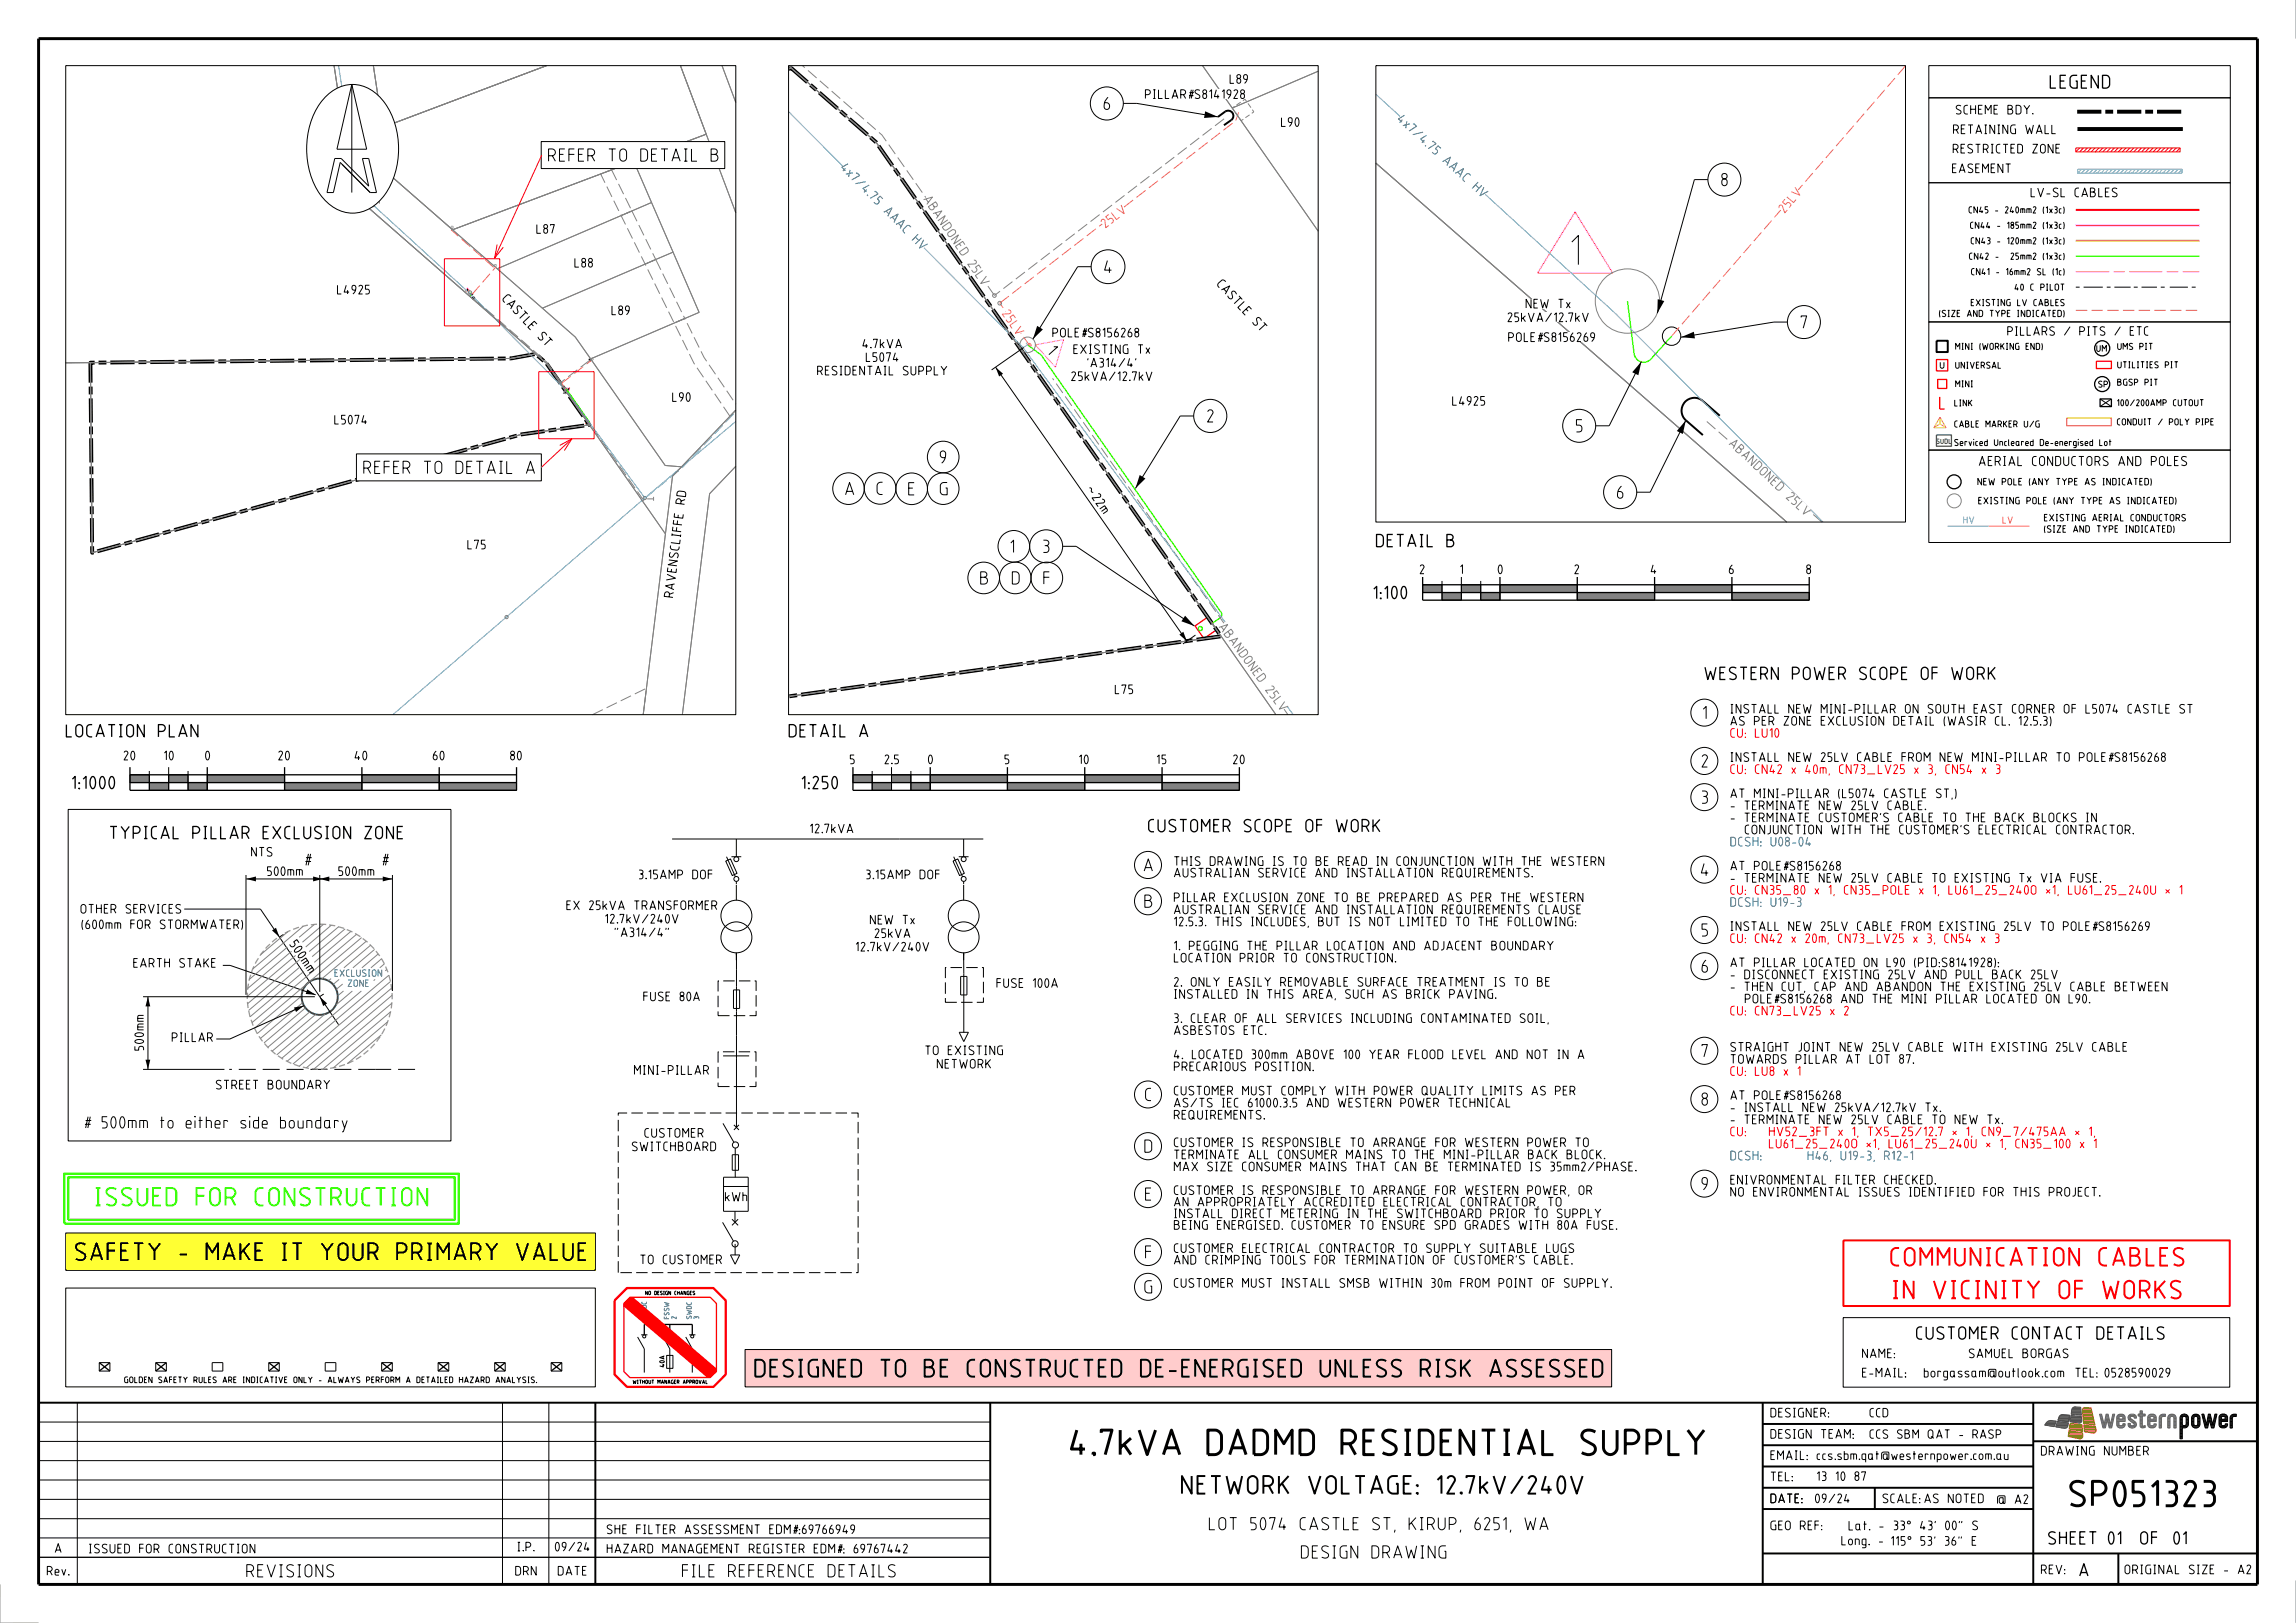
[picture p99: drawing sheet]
<svg xmlns="http://www.w3.org/2000/svg" width="594mm" height="420mm" viewBox="0 0 594 420" stroke-linecap="round" stroke-linejoin="round" font-family="sans-serif">
<defs><g id="words">
<text font-size="8.3" x="406.3" y="68.9">1</text>
<g font-size="7">
<text x="274" y="376.7">4.7kVA DADMD RESIDENTIAL SUPPLY</text>
<text x="532.9" y="390">SP051323</text>
</g>
<text font-size="5" fill="#3f0" x="24.5" y="312.2">ISSUED FOR CONSTRUCTION</text>
<g font-size="5" fill="#f00">
<text x="489.1" y="327.7">COMMUNICATION CABLES</text>
<text x="489.6" y="336.2">IN VICINITY OF WORKS</text>
</g>
<text font-size="5" x="290.8" y="386.7">NETWORK VOLTAGE: 12.7kV/240V</text>
<g font-size="4.8">
<text x="19.4" y="326.3">SAFETY - MAKE IT YOUR PRIMARY VALUE</text>
<text x="195.2" y="356.5">DESIGNED TO BE CONSTRUCTED DE-ENERGISED UNLESS RISK ASSESSED</text>
</g>
<text font-size="3.6" x="530.3" y="23">LEGEND</text>
<g font-size="3.5">
<text x="285.5" y="28.5">6</text>
<text x="141.8" y="41.9">REFER TO DETAIL B</text>
<text x="445.3" y="48.2">8</text>
<text x="285.6" y="70.8">4</text>
<text x="465.8" y="85.1">7</text>
<text x="312.2" y="109.4">2</text>
<text x="407.7" y="111.9">5</text>
<text x="94" y="122.7">REFER TO DETAIL A</text>
<text x="243.1" y="120">9</text>
<text x="218.6" y="128.2">A</text>
<text x="226.8" y="128.1">C</text>
<text x="234.9" y="128.2">E</text>
<text x="243.1" y="128.2">G</text>
<text x="418.3" y="129.1">6</text>
<text x="261.3" y="143.1">1</text>
<text x="269.8" y="143.1">3</text>
<text x="356" y="141.7">DETAIL B</text>
<text x="253.6" y="151.3">B</text>
<text x="261.7" y="151.3">D</text>
<text x="269.9" y="151.3">F</text>
<text x="355.3" y="155.1">1:100</text>
<text x="440.9" y="176">WESTERN POWER SCOPE OF WORK</text>
<text x="17" y="190.8">LOCATION PLAN</text>
<text x="204" y="190.8">DETAIL A</text>
<text x="440.5" y="186.2">1</text>
<text x="440.2" y="198.7">2</text>
<text x="18.6" y="204.3">1:1000</text>
<text x="207.3" y="204.3">1:250</text>
<text x="440.2" y="208">3</text>
<text x="297" y="215.4">CUSTOMER SCOPE OF WORK</text>
<text x="28.4" y="217.2">TYPICAL PILLAR EXCLUSION ZONE</text>
<text x="295.9" y="225.6">A</text>
<text x="440" y="226.8">4</text>
<text x="296" y="235">B</text>
<text x="440.2" y="242.4">5</text>
<text x="440.2" y="251.8">6</text>
<text x="440.2" y="273.7">7</text>
<text x="296.2" y="285">C</text>
<text x="440.2" y="286.2">8</text>
<text x="296" y="298.4">D</text>
<text x="296.2" y="310.7">E</text>
<text x="440.2" y="308">9</text>
<text x="296.2" y="325.8">F</text>
<text x="296" y="334.8">G</text>
<text x="495.7" y="346.7">CUSTOMER CONTACT DETAILS</text>
<text x="298.2" y="396.1">LOT 5074 CASTLE ST, KIRUP, 6251, WA</text>
<text x="529.9" y="399.7">SHEET</text>
<text x="545.3" y="399.7">01</text>
<text x="555.2" y="399.7">OF01</text>
<text x="321.1" y="403.4">DESIGN DRAWING</text>
<text x="537.9" y="408">A</text>
<text x="63.7" y="408.2">REVISIONS</text>
<text x="176.4" y="408.2">FILE REFERENCE DETAILS</text>
</g>
<g font-size="3.3">
<text x="270.7" y="91.3" transform="rotate(48 270.7 91.3)">1</text>
<text x="78.7" y="224.1">#</text>
<text x="98.7" y="224.1">#</text>
<text x="21.7" y="292.1"># 500mm to either side boundary</text>
</g>
<text font-size="2.6" x="511.9" y="120.6">AERIAL CONDUCTORS AND POLES</text>
<g font-size="2.5">
<text x="318.1" y="21.7">L89</text>
<text x="296.2" y="25.6">PILLAR#S8141928</text>
<text x="506" y="29.6">SCHEME BDY.</text>
<text x="331.4" y="32.8">L90</text>
<text x="505.3" y="34.7">RETAINING WALL</text>
<text x="505.2" y="39.7">RESTRICTED ZONE</text>
<text x="505" y="44.8">EASEMENT</text>
<text x="525.3" y="51.1">LV-SL CABLES</text>
<text x="138.8" y="60.5">L87</text>
<text x="148.6" y="69.2">L88</text>
<text x="87.2" y="76.2">L4925</text>
<text x="129.7" y="77.6" transform="rotate(47 129.7 77.6)">CA S T LE</text>
<text x="314.6" y="73.7" transform="rotate(47 314.6 73.7)">CA S T LE</text>
<text x="158.2" y="81.6">L89</text>
<text x="323.8" y="83.5" transform="rotate(47 323.8 83.5)">S T</text>
<text x="390" y="83.3">25kVA/12.7kV</text>
<text x="394.7" y="79.8">NEW Tx</text>
<text x="138.9" y="87.3" transform="rotate(47 138.9 87.3)">S T</text>
<text x="272.2" y="87.3">POLE#S8156268</text>
<text x="390.2" y="88.5">POLE#S8156269</text>
<text x="223.1" y="90.2">4.7kVA</text>
<text x="224" y="93.7">L5074</text>
<text x="277.7" y="91.6">EXISTING Tx</text>
<text x="281.3" y="95.1">'A314/4'</text>
<text x="211.4" y="97.2">RESIDENTAIL SUPPLY</text>
<text x="277.1" y="98.6">25kVA/12.7kV</text>
<text x="173.9" y="104">L90</text>
<text x="375.7" y="105">L4925</text>
<text x="86.5" y="109.8">L5074</text>
<text x="177.2" y="130.7" transform="rotate(-83 177.2 130.7)">RD</text>
<text x="280.9" y="126.8" transform="rotate(55 280.9 126.8)">~ 2</text>
<text x="283.4" y="130.3" transform="rotate(55 283.4 130.3)">2 m</text>
<text x="120.9" y="142.2">L75</text>
<text x="367.3" y="148.6">2</text>
<text x="377.7" y="148.6">1</text>
<text x="387.5" y="148.6">0</text>
<text x="407.3" y="148.6">2</text>
<text x="427.1" y="148.6">4</text>
<text x="447.3" y="148.6">6</text>
<text x="467.3" y="148.6">8</text>
<text x="174.2" y="154.7" transform="rotate(-83 174.2 154.7)">RA V ENS CLI FFE</text>
<text x="288.4" y="179.6">L75</text>
<text x="447.7" y="184.7">INSTALL NEW MINI-PILLAR ON SOUTH EAST CORNER OF L5074 CASTLE ST</text>
<text x="447.7" y="187.8">AS PER ZONE EXCLUSION DETAIL (WASIR CL. 12.5.3)</text>
<text x="32" y="196.8">20</text>
<text x="42.4" y="196.8">10</text>
<text x="53.1" y="196.8">0</text>
<text x="72" y="196.8">20</text>
<text x="91.7" y="196.8">40</text>
<text x="112" y="196.8">60</text>
<text x="132" y="196.8">80</text>
<text x="219.9" y="197.8">5</text>
<text x="228.8" y="197.8">2.5</text>
<text x="240.1" y="197.8">0</text>
<text x="259.9" y="197.8">5</text>
<text x="279.1" y="197.8">10</text>
<text x="299.2" y="197.8">15</text>
<text x="319" y="197.8">20</text>
<text x="447.7" y="197.2">INSTALL NEW 25LV CABLE FROM NEW MINI-PILLAR TO POLE#S8156268</text>
<text x="447.7" y="209.7">- TERMINATE NEW 25LV CABLE.</text>
<text x="447.7" y="206.5">AT MINI-PILLAR (L5074 CASTLE ST,)</text>
<text x="209.5" y="215.7">12.7kVA</text>
<text x="447.7" y="212.8">- TERMINATE CUSTOMER'S CABLE TO THE BACK BLOCKS IN</text>
<text x="449.3" y="215.9">CONJUNCTION WITH THE CUSTOMER'S ELECTRICAL CONTRACTOR.</text>
<text x="65" y="221.7">NTS</text>
<text x="69.1" y="226.7">500mm</text>
<text x="87.5" y="226.7">500mm</text>
<text x="165.2" y="227.5">3.15AMP DOF</text>
<text x="224" y="227.5">3.15AMP DOF</text>
<text x="303.7" y="227.1">AUSTRALIAN SERVICE AND INSTALLATION REQUIREMENTS.</text>
<text x="303.7" y="224.1">THIS DRAWING IS TO BE READ IN CONJUNCTION WITH THE WESTERN</text>
<text x="447.7" y="225.3">AT POLE#S8156268</text>
<text x="303.7" y="233.5">PILLAR EXCLUSION ZONE TO BE PREPARED AS PER THE WESTERN</text>
<text x="447.7" y="228.4">- TERMINATE NEW 25LV CABLE TO EXISTING Tx VIA FUSE.</text>
<text x="20.8" y="236.4">OTHER SERVICES</text>
<text x="146.5" y="235.5">EX 25kVA TRANSFORMER</text>
<text x="156.5" y="239">12.7kV/240V</text>
<text x="225.1" y="239.2">NEW Tx</text>
<text x="303.7" y="239.7">12.5.3. THIS INCLUDES, BUT IS NOT LIMITED TO THE FOLLOWING:</text>
<text x="303.7" y="236.6">AUSTRALIAN SERVICE AND INSTALLATION REQUIREMENTS CLAUSE</text>
<text x="21.1" y="240.4">(600mm FOR STORMWATER)</text>
<text x="74.8" y="244.4" transform="rotate(56 74.8 244.4)">5</text>
<text x="75.7" y="245.8" transform="rotate(56 75.7 245.8)">0</text>
<text x="159" y="242.5">&quot;A314/4&quot;</text>
<text x="226.3" y="242.7">25kVA</text>
<text x="303.7" y="246">1. PEGGING THE PILLAR LOCATION AND ADJACENT BOUNDARY</text>
<text x="447.7" y="240.9">INSTALL NEW 25LV CABLE FROM EXISTING 25LV TO POLE#S8156269</text>
<text x="34.5" y="250.4">EARTH STAKE</text>
<text x="76.7" y="247.3" transform="rotate(56 76.7 247.3)">0 mm</text>
<text x="221.4" y="246.2">12.7kV/240V</text>
<text x="303.7" y="249.1">LOCATION PRIOR TO CONSTRUCTION.</text>
<text x="447.7" y="250.3">AT PILLAR LOCATED ON L90 (PID:S8141928):</text>
<text x="257.8" y="255.6">FUSE 100A</text>
<text x="303.7" y="255.3">2. ONLY EASILY REMOVABLE SURFACE TREATMENT IS TO BE</text>
<text x="447.7" y="256.5">- THEN CUT, CAP AND ABANDON THE EXISTING 25LV CABLE BETWEEN</text>
<text x="447.7" y="253.4">- DISCONNECT EXISTING 25LV AND PULL BACK 25LV</text>
<text x="166.4" y="259.1">FUSE 80A</text>
<text x="303.7" y="258.5">INSTALLED IN THIS AREA, SUCH AS BRICK PAVING.</text>
<text x="449.4" y="259.7">POLE#S8156268 AND THE MINI PILLAR LOCATED ON L90.</text>
<text x="44.4" y="269.7">PILLAR</text>
<text x="303.7" y="267.8">ASBESTOS ETC.</text>
<text x="303.7" y="264.7">3. CLEAR OF ALL SERVICES INCLUDING CONTAMINATED SOIL,</text>
<text x="37.3" y="271.9" transform="rotate(-90 37.3 271.9)">500mm</text>
<text x="239.3" y="273">TO EXISTING</text>
<text x="303.7" y="274.1">4. LOCATED 300mm ABOVE 100 YEAR FLOOD LEVEL AND NOT IN A</text>
<text x="447.7" y="275.3">TOWARDS PILLAR AT LOT 87.</text>
<text x="447.7" y="272.2">STRAIGHT JOINT NEW 25LV CABLE WITH EXISTING 25LV CABLE</text>
<text x="55.8" y="281.9">STREET BOUNDARY</text>
<text x="164" y="278.1">MINI-PILLAR</text>
<text x="242.4" y="276.5">NETWORK</text>
<text x="303.7" y="277.2">PRECARIOUS POSITION.</text>
<text x="303.7" y="286.6">AS/TS IEC 61000.3.5 AND WESTERN POWER TECHNICAL</text>
<text x="303.7" y="283.5">CUSTOMER MUST COMPLY WITH POWER QUALITY LIMITS AS PER</text>
<text x="447.7" y="284.7">AT POLE#S8156268</text>
<text x="447.7" y="287.8">- INSTALL NEW 25kVA/12.7kV Tx.</text>
<text x="303.7" y="289.7">REQUIREMENTS.</text>
<text x="447.7" y="290.9">- TERMINATE NEW 25LV CABLE TO NEW Tx.</text>
<text x="163.5" y="297.9">SWITCHBOARD</text>
<text x="166.7" y="294.4">CUSTOMER</text>
<text x="303.7" y="300">TERMINATE ALL CONSUMER MAINS TO THE MINI-PILLAR BACK BLOCK.</text>
<text x="303.7" y="296.9">CUSTOMER IS RESPONSIBLE TO ARRANGE FOR WESTERN POWER TO</text>
<text x="303.7" y="303.1">MAX SIZE CONSUMER MAINS THAT CAN BE TERMINATED IS 35mm2/PHASE.</text>
<text x="187.6" y="310.9">kWh</text>
<text x="303.7" y="309.2">CUSTOMER IS RESPONSIBLE TO ARRANGE FOR WESTERN POWER, OR</text>
<text x="447.7" y="309.7">NO ENVIRONMENTAL ISSUES IDENTIFIED FOR THIS PROJECT.</text>
<text x="447.7" y="306.5">ENIVRONMENTAL FILTER CHECKED.</text>
<text x="303.7" y="315.2">INSTALL DIRECT METERING IN THE SWITCHBOARD PRIOR TO SUPPLY</text>
<text x="303.7" y="312.2">AN APPROPRIATELY ACCREDITED ELECTRICAL CONTRACTOR, TO</text>
<text x="303.7" y="318.2">BEING ENERGISED. CUSTOMER TO ENSURE SPD GRADES WITH 80A FUSE.</text>
<text x="165.6" y="327.2">TO CUSTOMER</text>
<text x="303.7" y="327.3">AND CRIMPING TOOLS FOR TERMINATION OF CUSTOMER'S CABLE.</text>
<text x="303.7" y="324.3">CUSTOMER ELECTRICAL CONTRACTOR TO SUPPLY SUITABLE LUGS</text>
<text x="303.7" y="333.3">CUSTOMER MUST INSTALL SMSB WITHIN 30m FROM POINT OF SUPPLY.</text>
<text x="481.7" y="351.5">NAME:</text>
<text x="509.4" y="351.5">SAMUEL BORGAS</text>
<text x="481.7" y="356.5">E-MAIL:</text>
<text x="497.7" y="356.5">borgassam@outlook.com</text>
<text x="536.9" y="356.5">TEL:0528590029</text>
<text x="458" y="366.8">DESIGNER:</text>
<text x="458" y="377.8">EMAIL:ccs.sbm.qat@westernpower.com.au</text>
<text x="458" y="372.3">DESIGN TEAM:</text>
<text x="528" y="376.7">DRAWING NUMBER</text>
<text x="458" y="383.3">TEL:</text>
<text x="470" y="383.2">13 10 87</text>
<text x="458" y="389">DATE: 09/24</text>
<text x="458" y="389">DATE:</text>
<text x="487" y="389">SCALE:</text>
<text x="497.8" y="389">AS NOTED</text>
<text x="516.6" y="389.2">@ A2</text>
<text x="458" y="396">GEO REF:</text>
<text x="14.2" y="401.9">A</text>
<text x="23" y="402">ISSUED FOR CONSTRUCTION</text>
<text x="133.8" y="401.5">I.P.</text>
<text x="143.6" y="401.5">09/24</text>
<text x="157" y="397">SHE FILTER ASSESSMENT EDM#:69766949</text>
<text x="157" y="402">HAZARD MANAGEMENT REGISTER EDM#: 69767442</text>
<text x="476.4" y="399.9">Long. -115° 53' 36&quot; E</text>
<text x="478.2" y="396">Lat. -33° 43' 00&quot; S</text>
<text x="12.1" y="407.7">Rev.</text>
<text x="133.3" y="407.7">DRN</text>
<text x="144.3" y="407.7">DATE</text>
<text x="528" y="407.4">REV:</text>
<text x="549.6" y="407.4">ORIGINAL SIZE - A2</text>
</g>
<g font-size="2.5" fill="#0028fa">
<text x="361.3" y="31.2" transform="rotate(42 361.3 31.2)">4 x 7 / 4 .7</text>
<text x="370.4" y="39.4" transform="rotate(42 370.4 39.4)">5</text>
<text x="373" y="41.8" transform="rotate(42 373 41.8)">A A A C</text>
<text x="217.3" y="43.6" transform="rotate(45 217.3 43.6)">4 x 7 / 4 .7</text>
<text x="225.9" y="52.3" transform="rotate(45 225.9 52.3)">5</text>
<text x="380.7" y="48.8" transform="rotate(42 380.7 48.8)">HV</text>
<text x="228.5" y="54.9" transform="rotate(45 228.5 54.9)">A A A C</text>
<text x="235.8" y="62.2" transform="rotate(45 235.8 62.2)">HV</text>
<text x="447.7" y="219">DCSH: U08-04</text>
<text x="447.7" y="234.7">DCSH:U19-3</text>
<text x="447.7" y="300.3">DCSH:</text>
<text x="467.7" y="300.3">H46, U19-3, R12-1</text>
</g>
<g font-size="2.5" fill="#828282">
<text x="238.8" y="51.6" transform="rotate(56 238.8 51.6)">A B A NDONED</text>
<text x="250.2" y="68.4" transform="rotate(56 250.2 68.4)">2</text>
<text x="251.2" y="69.8" transform="rotate(56 251.2 69.8)">5 LV</text>
<text x="447.1" y="115.1" transform="rotate(43 447.1 115.1)">A B A NDONED</text>
<text x="461.9" y="128.9" transform="rotate(43 461.9 128.9)">2</text>
<text x="463.2" y="130.1" transform="rotate(43 463.2 130.1)">5 LV</text>
<text x="315.2" y="162.4" transform="rotate(53 315.2 162.4)">A B A NDONED</text>
<text x="327.2" y="178.6" transform="rotate(53 327.2 178.6)">2</text>
<text x="328.3" y="180.1" transform="rotate(53 328.3 180.1)">5 LV</text>
</g>
<g font-size="2.5" fill="#f66">
<text x="462.9" y="53.9" transform="rotate(-50 462.9 53.9)">5 LV</text>
<text x="286" y="59.1" transform="rotate(-37 286 59.1)">2</text>
<text x="287.4" y="58" transform="rotate(-37 287.4 58)">5 LV</text>
<text x="461.8" y="55.3" transform="rotate(-50 461.8 55.3)">2</text>
<text x="259.1" y="81.3" transform="rotate(56 259.1 81.3)">2</text>
<text x="260.1" y="82.7" transform="rotate(56 260.1 82.7)">5 LV</text>
</g>
<g font-size="2.5" fill="#f00">
<text x="447.7" y="190.9">CU: LU10</text>
<text x="447.7" y="200.3">CU: CN42 x 40m, CN73_LV25 x 3, CN54 x 3</text>
<text x="447.7" y="231.5">CU: CN35_80 x 1, CN35_POLE x 1, LU61_25_240O *1, LU61_25_240U * 1</text>
<text x="447.7" y="244">CU: CN42 x 20m, CN73_LV25 x 3, CN54 x 3</text>
<text x="447.7" y="262.8">CU: CN73_LV25 x 2</text>
<text x="447.7" y="278.4">CU: LU8 x 1</text>
<text x="447.7" y="294">CU:</text>
<text x="457.7" y="297.2">LU61_25_240O *1, LU61_25_240U * 1, CN35_100 x 1</text>
<text x="457.7" y="294">HV52_3FT x 1, TX5_25/12.7 * 1, CN9_7/475AA * 1,</text>
</g>
<g font-size="2.4">
<text x="519.3" y="86.9">PILLARS / PITS / ETC</text>
<text x="483.7" y="366.8">CCD</text>
<text x="483.7" y="372.3">CCS SBM QAT - RASP</text>
</g>
<g font-size="1.9">
<text x="511.6" y="125.6">NEW POLE (ANY TYPE AS INDICATED)</text>
<text x="511.8" y="130.5">EXISTING POLE (ANY TYPE AS INDICATED)</text>
<text x="528.8" y="137.8">(SIZE AND TYPE INDICATED)</text>
<text x="528.8" y="134.9">EXISTING AERIAL CONDUCTORS</text>
</g>
<text font-size="1.9" fill="#39f" x="507.9" y="135.5">HV</text>
<text font-size="1.9" fill="#f66" x="518.1" y="135.5">LV</text>
<g font-size="1.9" fill="#0028fa">
<text x="86.6" y="252.7">EXCLUSION</text>
<text x="90" y="255.4">ZONE</text>
</g>
<g font-size="1.8">
<text x="509.3" y="55.2">CN45 - 240mm2 (1x3c)</text>
<text x="509.7" y="59.2">CN44 - 185mm2 (1x3c)</text>
<text x="509.9" y="63.2">CN43 - 120mm2 (1x3c)</text>
<text x="509.4" y="67.2">CN42 -</text>
<text x="510" y="71.2">CN41 - 16mm2 SL (1c)</text>
<text x="519.1" y="67.2">25mm2 (1x3c)</text>
<text x="521.2" y="75.2">40 C PILOT</text>
<text x="501.7" y="82">(SIZE AND TYPE INDICATED)</text>
<text x="509.9" y="79.2">EXISTING LV CABLES</text>
<text x="505.9" y="95.4">UNIVERSAL</text>
<text x="505.9" y="90.5">MINI (WORKING END)</text>
<text x="542.4" y="91">UM</text>
<text x="547.8" y="90.5">UMS PIT</text>
<text x="547.8" y="95.3">UTILITIES PIT</text>
<text x="505.9" y="100.2">MINI</text>
<text x="542.9" y="100.3">SP</text>
<text x="547.8" y="99.8">BGSP PIT</text>
<text x="505.6" y="105.2">LINK</text>
<text x="547.7" y="105.1">100/200AMP CUTOUT</text>
<text x="505.6" y="110.6">CABLE MARKER U/G</text>
<text x="547.7" y="110">CONDUIT / POLY PIPE</text>
<text x="505.6" y="115.4">Serviced Uncleared De-energised Lot</text>
</g>
<text font-size="1.6" x="32.2" y="357.9">GOLDEN SAFETY RULES ARE INDICATIVE ONLY - ALWAYS PERFORM A DETAILED HAZARD ANALYSIS.</text>
<text font-size="1.3" fill="#329932" x="501" y="114.8">SUDL</text>
<g font-size="1.3" fill="#0028fa">
<text x="167.3" y="341.1" transform="rotate(-90 167.3 341.1)">SWDC</text>
<text x="169.2" y="341.1" transform="rotate(-90 169.2 341.1)">1</text>
<text x="173.1" y="341.3" transform="rotate(-90 173.1 341.3)">FSSW</text>
<text x="175" y="341.3" transform="rotate(-90 175 341.3)">2</text>
<text x="178.9" y="341.3" transform="rotate(-90 178.9 341.3)">SWDC</text>
<text x="180.8" y="341.3" transform="rotate(-90 180.8 341.3)">3</text>
</g>
<text font-size="1.3" x="171.9" y="353.8" transform="rotate(-90 171.9 353.8)">40A</text>
<g font-size="1">
<text x="167" y="335.1">NO DESIGN CHANGES</text>
<text x="163.7" y="358.1">WITHOUT MANAGER APPROVAL</text>
</g>
<g font-size=".4">
<text x="120.9" y="75.2">1</text>
<text x="146.8" y="100.8" transform="rotate(48 146.8 100.8)">1</text>
</g>
</g></defs>
<path d="M17 333.3h137v25.6h-137zM25.7 352.6h2.7v2.2h-2.7zM40.3 352.6h2.7v2.2h-2.7zM54.9 352.6h2.7v2.2h-2.7zM69.5 352.6h2.7v2.2h-2.7zM84.1 352.6h2.8v2.2h-2.8zM98.7 352.6h2.8v2.2h-2.8zM113.3 352.6h2.8v2.2h-2.8zM128 352.6h2.7v2.2h-2.7zM142.6 352.6h2.7v2.2h-2.7z" fill="none" stroke="#000" stroke-width=".26"/>
<path d="M53.6 200.5h20v2h-20z" fill="#828282"/>
<path d="M53.6 200.5h20v2h-20z" fill="none" stroke="#000" stroke-width=".26"/>
<path d="M73.6 202.5h20v2h-20z" fill="#828282"/>
<path d="M73.6 202.5h20v2h-20z" fill="none" stroke="#000" stroke-width=".26"/>
<path d="M93.6 200.5h20v2h-20z" fill="#828282"/>
<path d="M93.6 200.5h20v2h-20z" fill="none" stroke="#000" stroke-width=".26"/>
<path d="M113.6 202.5h20v2h-20z" fill="#828282"/>
<path d="M113.6 202.5h20v2h-20z" fill="none" stroke="#000" stroke-width=".26"/>
<path d="M48.6 202.5h5v2h-5z" fill="#828282"/>
<path d="M48.6 202.5h5v2h-5z" fill="none" stroke="#000" stroke-width=".26"/>
<path d="M43.6 200.5h5v2h-5z" fill="#828282"/>
<path d="M43.6 200.5h5v2h-5z" fill="none" stroke="#000" stroke-width=".26"/>
<path d="M38.6 202.5h5v2h-5z" fill="#828282"/>
<path d="M38.6 202.5h5v2h-5z" fill="none" stroke="#000" stroke-width=".26"/>
<path d="M33.6 200.5h5v2h-5z" fill="#828282"/>
<path d="M33.6 200.5h5v2h-5zM179.1 349.1v6.1" fill="none" stroke="#000" stroke-width=".26"/>
<path d="M166.7 342.7h12.4" fill="none" stroke="#000" stroke-width=".34"/>
<path d="M240.7 200.5h19.9v2h-19.9z" fill="#828282"/>
<path d="M240.7 200.5h19.9v2h-19.9z" fill="none" stroke="#000" stroke-width=".26"/>
<path d="M260.6 202.5h20v2h-20z" fill="#828282"/>
<path d="M260.6 202.5h20v2h-20z" fill="none" stroke="#000" stroke-width=".26"/>
<path d="M280.6 200.5h20v2h-20z" fill="#828282"/>
<path d="M280.6 200.5h20v2h-20z" fill="none" stroke="#000" stroke-width=".26"/>
<path d="M300.6 202.5h20v2h-20z" fill="#828282"/>
<path d="M300.6 202.5h20v2h-20z" fill="none" stroke="#000" stroke-width=".26"/>
<path d="M235.7 202.5h5v2h-5z" fill="#828282"/>
<path d="M235.7 202.5h5v2h-5z" fill="none" stroke="#000" stroke-width=".26"/>
<path d="M230.6 200.5h5.1v2h-5.1z" fill="#828282"/>
<path d="M230.6 200.5h5.1v2h-5.1z" fill="none" stroke="#000" stroke-width=".26"/>
<path d="M225.6 202.5h5v2h-5z" fill="#828282"/>
<path d="M225.6 202.5h5v2h-5z" fill="none" stroke="#000" stroke-width=".26"/>
<path d="M220.7 200.5h4.9v2h-4.9z" fill="#828282"/>
<path d="M220.7 200.5h4.9v2h-4.9z" fill="none" stroke="#000" stroke-width=".26"/>
<path d="M388.1 151.3h20v2h-20z" fill="#828282"/>
<path d="M388.1 151.3h20v2h-20z" fill="none" stroke="#000" stroke-width=".26"/>
<path d="M408.1 153.3h20v2h-20z" fill="#828282"/>
<path d="M408.1 153.3h20v2h-20z" fill="none" stroke="#000" stroke-width=".26"/>
<path d="M428.1 151.3h20v2h-20z" fill="#828282"/>
<path d="M428.1 151.3h20v2h-20z" fill="none" stroke="#000" stroke-width=".26"/>
<path d="M448.1 153.3h20v2h-20z" fill="#828282"/>
<path d="M448.1 153.3h20v2h-20z" fill="none" stroke="#000" stroke-width=".26"/>
<path d="M383.1 153.3h5v2h-5z" fill="#828282"/>
<path d="M383.1 153.3h5v2h-5z" fill="none" stroke="#000" stroke-width=".26"/>
<path d="M378.1 151.3h5v2h-5z" fill="#828282"/>
<path d="M378.1 151.3h5v2h-5z" fill="none" stroke="#000" stroke-width=".26"/>
<path d="M373.1 153.3h5v2h-5z" fill="#828282"/>
<path d="M373.1 153.3h5v2h-5z" fill="none" stroke="#000" stroke-width=".26"/>
<path d="M368.1 151.3h5v2h-5z" fill="#828282"/>
<g fill="none" stroke="#000" stroke-width=".26">
<path d="M122.1 76.1l.2 .1zM368.1 151.3h5v2h-5zM38.6 199.5v5M43.6 198.5v6M48.6 199.5v5M476.8 341h100.1v18h-100.1z"/>
<circle cx="432.5" cy="87" r="2.38"/>
</g>
<path d="M407.5 54.9l9.7 15.8h-19.4zM120.9 74.6l.5 .7h-1z" fill="none" stroke="#f0f" stroke-width=".34"/>
<path d="M151.6 109.6l.4-.3 .3 .4-.4 .3zM309.2 162l3.3-2.3 2.2 3.3-3.2 2.3z" fill="none" stroke="#f00" stroke-width=".34"/>
<g fill="none" stroke="#28ff00" stroke-width=".34">
<path d="M121.6 75.7l.2 .8 .4-.4M421 77.9l1.8 13.7a2.51 2.51 0 0 0 1.7 2 2.51 2.51 0 0 0 2.6-.7l5.4-5.9M265.9 89.2a12.2 12.2 0 0 1 5.2 5.3l44.8 64a1.02 1.02 0 0 1-.2 1.4l-2.1 1.4M146.2 100.5l.4 .4 5.9 8.3-.3 .4M151.8 109.8h.1"/>
<circle cx="310.5" cy="162.7" r=".53"/>
</g>
<path d="M267.9 89.2l7.3-1.3-2.2 7.1zM146.5 100.5l.9-.2-.3 1z" fill="none" stroke="#f0f" stroke-width=".26"/>
<path d="M204 17.8l.8-.1 21.8 19.1 89.3 127.9-111.9 15.5M132.2 92.8l6.4-1.2 2.7 2.4 11.2 15.9-17.6 2.5-111.1 30.6-.4-49.1 108.8-1.1" fill="none" stroke="#000" stroke-width="1" stroke-dasharray="6.3 1 2 1" stroke-linecap="butt"/>
<path d="M315.1 30.3l1.9-1.4a1.35 1.35 0 0 1 1.8 .3 1.35 1.35 0 0 1-.2 1.9l-1.9 1.3M122.8 77.2l-.5-.2 .3 .4M152.4 93.2l.4-.2-.2 .4M444.9 107.6l-4.4-3.8a3.3 3.3 0 0 0-4.6 .3 3.3 3.3 0 0 0 .3 4.7l4.3 3.8" fill="none" stroke="#000" stroke-width=".51"/>
<g fill="none" stroke="#828282" stroke-width=".26">
<path d="M186.8 17l3.6 9.5M204 17l22.6 19.8 103.5 148.1-14.2-20.2-111.9 15.5 111.9-15.5-89.3-127.9-21.8-19.1-.8 .1 .8-.1zM311.1 17l7.7 11 22.2-9.6-22.2 9.6 22.2 31.8zM182.7 34.7l-18.7 7.1 16.9 39-28.1 12.1 19.3 27.6 4.2 .3 14.1-14.7-16.4 17.1-7.6 61.7 5.8-46.7-19.7-28.3-17.6 2.5-111.1 30.6-.4-49.1h-6.4l115.2-1.1 6.4-1.2-47.1-41.2-5.1-33.4 5.1 33.4 49.8 43.6 30.9 44.2 1.8-15 2.3-2.4-4.2-.3-23.3-33.3-47.9-41.9-4.3-28.3 2.4 16 42.4-16-42.4 16 1.9 12.3 16.2 14.2 65.6-24.8-6.7-17.7 14.4 38.1M319.4 27.6l-.6 .4 .4 .5M319.6 29.1l.8 1M320.7 30.7l.4 .5 .6-.3M321 26.4l-1.1 .8M322.9 26.8l.7 1.1M323.3 29.7l-1.1 .8M324 28.4l.4 .5-.5 .4M92 44.5l.2 .3"/>
<path d="M92.7 45.1h1.7M94.4 44.6v1M96.2 52.5l.1 .3M96.5 52.2h1.6M98.1 51.7v1M116.7 58.7v.2M116.7 59l.1 .1M116.8 58.5l-.1 .1M116.9 58.5h.2M116.9 59.1h.2M117.1 59.5l46.9-17.7 4.6 10.6-39.9 17.2zM117.1 58.5l.1 .1"/>
<path d="M117.2 58.7v.2M117.2 59l-.1 .1M356 42.2l106.2 92.9M127.9 68.6v.2M127.9 68.9l.1 .1M128 68.5h-.1M128.1 68.5h.1M128.1 69h.1M128.3 68.5h.1M128.4 68.6v.2M128.4 68.9l-.1 .1M128.7 69.6l39.9-17.2 5.5 12.8-33.8 14.5z"/>
<path d="M140.3 79.7l33.8-14.5 6.8 15.6-28.1 12.1-4-5.7zM23.4 93.9l108.8-1.1 6.4-1.2 2.7 2.4 11.2 15.9-17.6 2.5-111.1 30.6zM145.1 98.9l.1 .1zM145.2 99.1l.2 .2zM152.9 92.8v.1M152.9 93l.1 .2M153.1 92.7l-.1 .1M153.2 92.6l.1 .1M153.2 93.2h-.1M153.4 92.7v.2M153.4 93.1l-.2 .1M153.5 92.9v.1"/>
<path d="M146.2 101.1l.5 .7h-1zM166.9 128.9l.1 .1M167.4 129.1h1.7M169.1 128.6v1M190.4 120.7l-6.8 7.1-7.1 57.1"/>
<circle cx="91.9" cy="44.2" r=".42"/>
<circle cx="96.5" cy="53.1" r=".41"/>
<circle cx="121.6" cy="75.7" r=".42"/>
<circle cx="257.3" cy="76.5" r=".48"/>
<circle cx="258.6" cy="78.5" r=".48"/>
<circle cx="421" cy="77.9" r="8.3"/>
<circle cx="265.8" cy="89.2" r="2.02"/>
<circle cx="146.2" cy="100.5" r=".26"/>
<circle cx="166.8" cy="128.9" r=".41"/>
<circle cx="131.1" cy="159.7" r=".42"/>
</g>
<path d="M87.6 17l4.2 27.3 4.9 8.9 24.8 22.7 24.5 24.7 20.8 28.3M204 28.9l60.7 61 69.9 95M356 24.4l62 56.8 53.6 53.9M265.5 88.7l.4 .5-1.2 .7M146.2 100.5l-.1 .1M190.4 109.1l-23.4 19.6M166.9 128.6l.1 .1M167 128.7l-65.4 56.2" fill="none" stroke="#39f" stroke-width=".26"/>
<path d="M117.1 59.2l-.4 .3 11.1 9.8 .5-.2M122.2 76.1l6.1-7M258.7 78.4l61-47.1 .8-2.2M145.3 99.2l7.6-5.9 .1-.3M266.5 89.6l-7.8-11.2M266.9 89.4l-.4 .2M432.5 87l60.5-69.9M146.3 100.6l-1-1.4" fill="none" stroke="#f66" stroke-width=".26" stroke-dasharray="3 1.1" stroke-linecap="butt"/>
<g fill="none" stroke="#828282" stroke-width=".26" stroke-dasharray="3 1.1" stroke-linecap="butt">
<path d="M316.7 30.7l-59.4 45.8M158.2 43.9l5.3 10.7-2.8 1.2-5.3-10.8 2.8-1.1M163.5 54.6l6.2 12.6-2.8 1.2-6.2-12.6 2.8-1.2M169.7 67.2l7.5 15.2-2.8 1.2-7.5-15.2 2.8-1.2M257.3 76.5l-29.1-41.6-20.6-17.9M145.1 98.9l-3.6-5.1-18.9-16.6M152.6 93.2l-7.5 5.7M188.8 107.7l-9.3-13.7-5.1-10.4 2.8-1.2 4.9 10.1 8.3 12.1M190.4 106.1l-1.6 1.6M166.6 129.6l-19.6-28M471.3 135.1l-30.4-26.6M153.3 184.9l14-6.8-.9 6.8"/>
<path d="M333.2 184.9l-60.9-87"/>
</g>
<path d="M167 128.7l9.6-7.7 13.8-14.5" fill="none" stroke="#39f" stroke-width=".26" stroke-dasharray="3 1.1" stroke-linecap="butt"/>
<path d="M265.9 89.2l.6-.4 .4 .6M146.2 100.5l.1 .1" fill="none" stroke="#f66" stroke-width=".26"/>
<path d="M33.6 198.5v6h100v-6M53.6 198.5v6M73.6 198.5v6M93.6 198.5v6M113.6 198.5v6M33.6 200.5h100M33.6 202.5h100" fill="none" stroke="#000" stroke-width=".34"/>
<path d="M17 319.1h137v9.6h-137z" fill="#ff3"/>
<path d="M17 319.1h137v9.6h-137z" fill="none" stroke="#000" stroke-width=".26"/>
<path d="M192.8 349.2h224.1v9.7h-224.1z" fill="#fcc"/>
<g fill="none" stroke="#000" stroke-width=".26">
<path d="M225.6 199.5v5M230.6 198.5v6M235.7 199.5v5M17.6 209.5h99.1v85.8h-99.1zM47.7 235.2h19.7l20.2 30M63.6 226.4v31M63.7 227.5h18.8M82.7 227.5h18.8M82.7 226.4v30.3M101.5 226.4v30.1M37 257.9h44.5M38.3 257.9v18.8"/>
<path d="M57.6 249.8h1.9l22.2 7.6M73.3 241.8l-1 .7M83.7 257.2l-1 .7M37 276.7h21.1M78.6 260.3l-19.1 8.6h-3.5M165 346l1.7 3.1v6.1M165.9 345.4h1.6M171.6 346l1.7 3.1v6.1M172.5 350.7h1.6v3.4h-1.6zM172.5 345.4h1.6M177.4 346l1.7 3.1M178.3 345.4h1.6"/>
<path d="M192.8 349.2h224.1v9.7h-224.1zM10 368h246.2M10 373h246.2M10 378h246.2M20 363v47M130 363v47M142 363v47M564 372.2h.6M564 372h.6M564 371.7h.6M564 371.6h.6M564 371.4h.6"/>
<path d="M564 371.1h.6M564 371h.6M564 370.8h.6M564 370.5h.6M564 370.4h.6M564 370.2h.6M564 369.9h.6M564 369.8h.6M564 369.6h.6M564 369.3h1.7M564 369.2h2M564 369h2.1"/>
<path d="M564 368.7h.7M564 368.6h.6M564 368.4h.6M564 368.1h.6M564 368h.6M564 367.8h.6M564 367.5h.6M564 367.3h.6M564 367.2h.6M564 366.9h.6M564 366.7h.6M564.1 366.6h.8"/>
<path d="M564.2 366.3h1.8M564.3 366.2a1.1 1.1 0 0 1 1.2-.2 1.1 1.1 0 0 1 .7 1v1.5a1.1 1.1 0 0 1-1.6 .9v2.9h-.6v-5.4zM564.4 366.1h1.4M564.6 366.7l.4-.1 .5 .1 .1 1.8-.2 .4-.8-.2zM564.9 366h.4M565.2 366.6h.9M565.5 368.7h.7M565.5 366.7h.7M565.6 368.6h.6M565.6 368.4h.6M565.6 368.1h.6M565.6 368h.6"/>
<path d="M565.6 367.8h.6M565.6 367.5h.6M565.6 367.3h.6M565.6 367.2h.6M565.6 366.9h.6M567 368.7h.6M567 368.5h.6M567 368.3h.6M567 368.1h.6M567 367.9h.6M567 367.7h.6M567 367.5h.6"/>
<path d="M567 367.3h.6M567 367.1h.6M567 366.9h.6M567 366.7h.7M567.1 368.9h.7M567.1 366.5h2M567.2 369.1h1.8M567.2 366.3h1.7M567.3 366.2a1.11 1.11 0 0 1 1.2-.2 1.11 1.11 0 0 1 .7 1v1.5a1.1 1.1 0 0 1-1.1 1 1.1 1.1 0 0 1-1.1-1v-1.6zM567.3 369.3h1.6M567.5 366.1h1.2M567.6 366.7l.4-.1 .5 .1 .1 1.8-.2 .4-.8-.2z"/>
<path d="M567.7 369.5h.8M568.4 368.9h.7M568.5 366.7h.6M568.5 368.7h.7M568.6 368.5h.6M568.6 368.3h.6M568.6 368.1h.6M568.6 367.9h.6M568.6 367.7h.6M568.6 367.5h.6M568.6 367.3h.6M568.6 367.1h.6"/>
<path d="M568.6 366.9h.6M569.6 366h.6l.6 2.7 .5-2.7h.5l.7 2.6 .5-2.6h.5l-.7 3.5h-.7l-.5-2.1-.5 2.1h-.6zM569.6 366h.6M569.7 366.2h.5M569.7 366.4h.6M569.8 366.6h.5M569.8 366.8h.6M569.9 367h.5M569.9 367.2h.6M570 367.4h.5M570.1 367.6h.5M570.1 367.8h.5"/>
<path d="M570.1 368h.6M570.2 368.2h.5M570.2 368.4h.6M570.3 368.6h1M570.3 368.8h1M570.4 369h.9M570.4 369.2h.8M570.5 369.4h.6M570.9 368.4h.5M570.9 368.2h.5M570.9 368h.6M571 367.8h.5"/>
<path d="M571 367.6h.5M571 367.4h1.2M571.1 367.2h1M571.1 367h1M571.2 366.8h.8M571.2 366.6h.8M571.3 366.4h.7M571.3 366.2h.6M571.3 366h.6M571.6 367.6h.6M571.7 367.8h.6M571.7 368h.6"/>
<path d="M571.8 368.2h.5M571.9 368.4h.5M571.9 368.6h1M572 368.8h.9M572 369h.9M572.1 369.2h.7M572.1 369.4h.7M572.5 368.4h.5M572.6 368.2h.5M572.6 368h.5M572.6 367.8h.5M572.7 367.6h.5"/>
<path d="M572.7 367.4h.5M572.8 367.2h.5M572.8 367h.5M572.8 366.8h.5M572.9 366.6h.5M572.9 366.4h.5M573 366.2h.5M573 366h.5M574.1 368.6h.6M574.1 368.2h.6M574.1 368h.6M574.1 367.8h2.2"/>
<path d="M574.1 367.6h2.2M574.1 367.2h.6M574.1 368.4h.6M574.1 367.4h2.2M574.1 367h.6M574.1 366.8h.6M574.1 366.6h.8M574.1 368.8h.6M574.1 369h2.1M574.2 366.4h2M574.3 369.2h1.8M574.3 366.2l.7-.2a1.03 1.03 0 0 1 1.3 .8v1.1h-1.6v.7l.1 .3h.6l.3-.1v-.3h.6a1.12 1.12 0 0 1-1 1 1.12 1.12 0 0 1-1.2-.9v-1.8z"/>
<path d="M574.4 366.2h1.6M574.5 369.4h1.4M574.7 366.7l.8-.1 .2 .7h-1zM574.7 366h.9M575.5 366.6h.7M575.6 368.8h.7M575.7 367.2h.6M575.7 367h.6M575.7 366.8h.6M575.7 368.6h.6M576.9 369.5h.6M576.9 369.3h.6"/>
<path d="M576.9 369.1h.6M576.9 368.9h.6M576.9 368.7h.6M576.9 368.5h.6M576.9 368.3h.6M576.9 368.1h.6M576.9 367.9h.6M576.9 367.7h.6M576.9 367.5h.6M576.9 367.3h.6M576.9 367.1h.6M576.9 366.9h.7"/>
<path d="M577 366.7h.7M577.1 366.5h1.5M577.1 366.4a1.44 1.44 0 0 1 1.5-.4v.6h-.8l-.3 .3v2.6h-.6v-2.6zM577.2 366.3h1.4M577.5 366.1h1.1M10 383h246M10 388h246.2M10 393h246.2M10 398h246.2"/>
<circle cx="166.7" cy="345.8" r=".41"/>
<circle cx="173.3" cy="345.8" r=".41"/>
<circle cx="179.1" cy="345.8" r=".4"/>
</g>
<path d="M162.2 333.3h22.4l3.1 3.2v19.2l-3.1 3.2h-22.4l-3.2-3.2v-19.2z" fill="none" stroke="#f00" stroke-width=".59"/>
<path d="M161.4 337.3l1.6-1.6h20.8l1.5 1.6v17.6l-1.5 1.6h-20.8l-1.6-1.6z" fill="none" stroke="#f00" stroke-width=".34"/>
<path d="M220.7 198.5v6h99.9v-6M240.7 198.5v6M260.6 198.5v6M280.6 198.5v6M300.6 198.5v6M220.7 200.5h99.9M220.7 202.5h99.9M166.7 342.7v2.7M173.3 342.7v2.7M179.1 342.7v2.7M10 403h246" fill="none" stroke="#000" stroke-width=".34"/>
<g fill="none" stroke="#000" stroke-width=".51">
<path d="M10 363h574M154 363v47M256.2 363v47M456 363v47M456 368.5h70M456 374h70M456 379.5h70M526 363v47M526 373h58M456 385h70M456 390.5h70M485 385v5.5"/>
<path d="M456 402h128M548 402v8"/>
</g>
<path d="M10 10h574v400h-574z" fill="none" stroke="#000" stroke-width=".76" stroke-linecap="butt"/>
<g fill="none" stroke="#4d4d4d" stroke-width=".26">
<path d="M529 368.8h2.6M529.1 368.6h2.6M529.3 368.4h2.5M529.4 368.2h2.4M529.6 368l.2-.2a2.65 2.65 0 0 1 2.2 0l-.5 1.4-2.5-.4zM529.6 368h2.3M529.8 367.8h2.2M530.2 369h1.3M531.5 369.2h.1M531.9 369.1h3.1M532 369.3h2.8M532 368.9h3"/>
<path d="M532 368.7h3.1M532.1 368.5h3M532.2 368.3h2.9M532.2 368.1h2M532.3 367.8l2.8 .4a1.15 1.15 0 0 1-1.1 1.4l-2.2-.4zM532.3 367.9h.4M532.4 367.5h2.8M532.5 367.3h2.8M532.6 367.1h2.7M532.7 366.9h2.6M532.7 366.7h2.7M532.8 366.5h2.6"/>
<path d="M533 366.3l.6-.2 1.8 .2-.2 1.6-2.8-.4zM533 366.3h2.3M533.2 369.5h1.5M533.4 367.7h1.8M535 367.9h.2M535.2 367.9l.2-1.6-.2 1.6M535.6 367.8h3M535.6 367.6h3M535.6 367.4h3M535.7 367.2h2.9M535.7 367h2.8M535.7 366.8h2.8"/>
<path d="M535.7 366.6h2.8M535.8 366.3l2.7 .3 .1 1a.6 .6 0 0 1-.7 .6l-2.3-.3zM535.8 366.4h1M535.8 365.9h2.6M535.9 365.7h2.5M535.9 365.5h2.5M535.9 365.3h2.5M535.9 365.1h2.5M536 364.9h2.4M536 364.7h2.3M536.1 364.5h2.2M536.1 368h2.3"/>
<path d="M536.2 364.3h2.1M536.3 364.3l.5-.2 1.5 .1 .2 2-2.7-.2 .2-1.2zM536.6 364.1h.5M537.1 366.1h1.3M537.7 368.2h.5"/>
</g>
<g fill="none" stroke="#c60" stroke-width=".26">
<path d="M535.1 371.7h3.8M535.1 371.5h3.8M535.1 371.3h3.8M535.2 371.1h3.6M535.2 370.9h3.6M535.2 370.7h3.2M535.2 370.5h2M535.3 370.2l3.5 .6 .1 .8a.74 .74 0 0 1-.9 .7l-2.9-.6zM535.3 370.3h.7M535.3 369.8h3.4M535.3 369.6h3.4M535.4 369.4h3.3"/>
<path d="M535.4 369.2h3.3M535.4 369h3.3M535.4 368.8h3.3M535.5 368.6h2.2M535.5 368.5l.5-.2 2.7 .4 .1 1.7-3.5-.6zM535.7 368.4h.6M535.9 371.9h2.9M536 370h2.8M536.9 372.1h1.8M537.2 370.2h1.6M537.9 372.3h.5M538.4 370.4h.4"/>
<path d="M538.7 365.1h2.5M538.7 364.9h2.4M538.8 365.5h2.5M538.8 365.3h2.4M538.8 364.7h2.3M538.8 365.9h2.5M538.8 365.7h2.5M538.8 366.3h2.6M538.8 366.1h2.6M538.9 366.7h2.6M538.9 366.5h2.6M538.9 364.5h2.1"/>
<path d="M538.9 366.9h2.7M538.9 364.4l.5-.2 1.6 .1 1 4.5-3-.4-.3-3.4zM538.9 367.3h2.8M538.9 367.1h2.7M539 367.7h2.8M539 367.5h2.7M539 368.1h2.9M539 367.9h2.8M539 368.3h2.9M539.1 368.7l3 .5a1.26 1.26 0 0 1-.1 1.5l-.6 .2-2.1-.4zM539.1 369.1h2.7M539.1 368.9h1.2"/>
<path d="M539.1 364.3h1.4M539.2 369.5h3M539.2 369.3h2.9M539.2 369.9h3.1M539.2 369.7h3.1M539.2 370.1h3.1M539.3 370.3h3M539.4 370.5h2.8M539.8 368.5h2.1M540.6 370.7h1.4M541.4 368.7h.6"/>
</g>
<g fill="none" stroke="#666" stroke-width=".26">
<path d="M543.2 366h.5l.7 2.7 .5-2.7h.5l.6 2.6 .6-2.6h.5l-.8 3.5h-.6l-.6-2.1-.4 2.1h-.6zM543.2 366.1h.6M543.3 366.3h.5M543.3 366.5h.5M543.3 366.7h.6M543.4 366.9h.5M543.5 367.1h.5M543.5 367.3h.6M543.6 367.5h.5M543.6 367.7h.6M543.7 367.9h.5M543.7 368.1h.6"/>
<path d="M543.8 368.3h.5M543.8 368.5h.5M543.8 368.7h1.1M543.9 368.9h.9M543.9 369.1h.9M544 369.3h.7M544.4 368.5h.5M544.4 368.3h.5M544.5 368.1h.5M544.5 367.9h.5M544.5 367.7h.6M544.6 367.5h1.1"/>
<path d="M544.6 367.3h1.1M544.7 367.1h.9M544.7 366.9h.9M544.7 366.7h.9M544.8 366.5h.7M544.8 366.3h.7M544.8 366.1h.6M545.2 367.7h.6M545.3 367.9h.6M545.3 368.1h.6M545.4 368.3h.5M545.4 368.5h1.1"/>
<path d="M545.5 368.7h1M545.5 368.9h1M545.6 369.1h.8M545.6 369.3h.8M546.1 368.3h.5M546.1 368.1h.5M546.2 367.9h.5M546.2 367.7h.5M546.2 367.5h.5M546.3 367.3h.5M546.3 367.1h.5M546.4 366.9h.5"/>
<path d="M546.4 366.7h.5M546.5 366.5h.4M546.5 366.3h.5M546.6 366.1h.5M547.6 367.7h2.2M547.6 367.1h.6M547.6 368.7h.6M547.6 368.5h.6M547.6 368.3h.6M547.6 368.1h.6M547.6 367.9h.6M547.6 367.5h2.2"/>
<path d="M547.6 367.3h2.2M547.6 366.9h.6M547.6 366.7h.7M547.7 368.9h.7M547.7 366.5h2M547.7 369.1h2M547.8 366.3h1.8M547.9 366.2l.6-.2a.99 .99 0 0 1 1.3 .8v1.1h-1.6v.7l.2 .3h.5l.3-.4h.6a1.1 1.1 0 0 1-1 1 1.1 1.1 0 0 1-1.2-.9v-1.8zM547.9 369.3h1.6M548.1 366.1h1.3M548.2 369.5h1M548.3 366.7l.8-.1 .1 .7h-1z"/>
<path d="M549.1 368.9h.7M549.2 366.7h.6M549.2 367.1h.6M549.2 368.7h.6M549.2 368.5h.6M549.2 366.9h.6M550.5 368.7h.6M550.5 368.5h.6M550.5 366.9h.6M550.5 366.7h.7M550.6 368.9h.8M550.6 367.1h.7"/>
<path d="M550.6 366.5h2.1M550.7 367.3h.9M550.7 369.1h1.9M550.7 366.3a1.16 1.16 0 0 1 1.2-.3 1.16 1.16 0 0 1 .8 1h-.6v-.3l-.3-.1-.7 .1 .2 .4 1 .8a1 1 0 0 1 .2 1.4 1 1 0 0 1-1.4 .1 .97 .97 0 0 1-.6-1h.6l.1 .4 .2 .1 .7-.2-.1-.3-1.3-1.1-.2-.5zM550.7 366.3h1.9M550.8 367.5h1.1M550.9 369.3h1.5M550.9 366.1h1.4M551.1 367.7h1M551.4 367.9h1M551.4 369.5h.5M551.6 368.1h1"/>
<path d="M551.9 368.9h.8M551.9 368.3h.8M552.1 368.7h.6M552.1 368.5h.6M552.1 366.7h.6M552.1 366.9h.6M553.2 366.2h1.8M553.2 366.4h1.8M553.2 366h1.8M553.6 365.1h.6v.9h.8v.4h-.8v2.4l.3 .2 .5-.1v.5l-.6 .1a.6 .6 0 0 1-.8-.6v-2.5h-.4v-.4h.4zM553.6 368.6h.6M553.6 368.2h.6"/>
<path d="M553.6 368h.6M553.6 367.6h.6M553.6 369h.8M553.6 368.8h.6M553.6 368.4h.6M553.6 367.8h.6M553.6 367.4h.6M553.6 367.2h.6M553.6 367h.6M553.6 366.8h.6M553.6 366.6h.6M553.6 365.8h.6"/>
<path d="M553.6 365.6h.6M553.6 365.4h.6M553.6 365.2h.6M553.7 369.2h1.3M553.9 369.4h1.1M554.7 369h.3M555.6 367.2h.7M555.6 368.4h.6M555.6 367.4h2.2M555.6 367h.7M555.6 368.6h.6M555.6 368.2h.6"/>
<path d="M555.6 368h.6M555.6 367.8h2.2M555.6 367.6h2.2M555.7 368.8h.6M555.7 366.8h.6M555.7 366.6h.7M555.7 369h2M555.8 366.4h1.9M555.9 369.2h1.7M555.9 366.2l.6-.2a1.03 1.03 0 0 1 1.3 .8v1.1h-1.6v.7l.2 .3h.5l.3-.1v-.3h.6a1.12 1.12 0 0 1-1 1 1.12 1.12 0 0 1-1.2-.9v-1.8zM555.9 366.2h1.7M556.1 369.4h1.3"/>
<path d="M556.2 366h1.1M556.4 366.6h.7l.1 .7h-.9zM557.1 366.6h.7M557.2 368.8h.6M557.2 367.2h.6M557.2 367h.6M557.2 366.8h.6M557.2 368.6h.6M558.6 369.1h.6M558.6 367.7h.6M558.6 367.3h.6M558.6 367.1h.6"/>
<path d="M558.6 369.5h.6M558.6 369.3h.6M558.6 368.9h.6M558.6 368.7h.6M558.6 368.5h.6M558.6 368.3h.6M558.6 368.1h.6M558.6 367.9h.6M558.6 367.5h.6M558.6 366.9h.6M558.6 366.7h.7M558.7 366.5h1.5"/>
<path d="M558.8 366.4a1.44 1.44 0 0 1 1.4-.4v.6h-.8l-.2 .3v2.6h-.6v-2.6zM558.8 366.3h1.4M559.1 366.1h1.1M560.8 367.7h.6M560.8 367.1h.6M560.8 369.5h.6M560.8 369.3h.6M560.8 369.1h.6M560.8 368.9h.6M560.8 368.7h.6M560.8 368.5h.6M560.8 368.3h.6"/>
<path d="M560.8 368.1h.6M560.8 367.9h.6M560.8 367.5h.6M560.8 367.3h.6M560.8 366.9h.6M560.8 366.7h.7M560.9 366.5h2M561.1 366.3h1.7M561.1 366.2l.7-.2a1.03 1.03 0 0 1 1.2 .9v2.6h-.6v-2.6l-.4-.3h-.4l-.2 .3v2.6h-.6v-2.6zM561.3 366.1h1.2M562.3 366.7h.7M562.4 367.7h.6"/>
<path d="M562.4 367.1h.6M562.4 369.5h.6M562.4 369.3h.6M562.4 369.1h.6M562.4 368.9h.6M562.4 368.7h.6M562.4 368.5h.6M562.4 368.3h.6M562.4 368.1h.6M562.4 367.9h.6M562.4 367.5h.6M562.4 367.3h.6"/>
<path d="M562.4 366.9h.6"/>
</g>
<g fill="none" stroke="#828282" stroke-width=".26">
<path d="M594 0v10M78.5 239.7l-13.1 11M81.3 239.2l-3.9 3.4M83.7 239.2l-5.5 4.6M85.7 239.4l-6.6 5.7M87.6 239.8l-7.6 6.5M74.4 245.1l-9.9 8.4M74.5 241.1l-7 5.9M75.4 246.2l-11.3 9.6M76.5 247.2l-12.5 10.7M77.5 250.3l-13.2 11.2M77.5 248.3l-13.4 11.4"/>
<path d="M78 257.7l-11.4 9.8M78.3 259.5l-10.9 9.2M78.6 251.4l-13.9 11.7M85.7 253.2l-.7 .6M87.7 253.5l-1.5 1.3M88.7 254.7l-1.7 1.3M88.9 256.5l-1.5 1.2M89.3 240.4l-8.5 7.2M90.8 241l-9.5 8M91.2 256.5l-4.3 3.6M92.3 241.8l-27.1 22.8M93.5 256.5l-20.6 17.4"/>
<path d="M93.6 242.6l-27.8 23.5M94.8 243.6l-11.5 9.7M95.9 244.6l-6.9 5.9M96.9 245.7l-5.6 4.8M97 253.5l-.3 .3M97.9 246.9l-4.3 3.6M98.7 248.1l-2.7 2.4M99.4 249.4l-1.2 1.1M100.6 252.4l-26.3 22.3M101 254l-25.2 21.4M101.3 255.7l-23.9 20.2M101.4 259.6l-20.2 17"/>
<path d="M101.5 257.5l-22.3 18.8M79 260.8l-10.7 9.1M80.2 261.8l-10.9 9.2M81.7 262.5l-11.3 9.5M84.1 262.4l-12.5 10.6M98.7 267.8l-8.9 7.5M100.3 264.4l-14.1 11.9M101 261.8l-17.5 14.9M0 410v10h10M594 409v11"/>
</g>
<path d="M97.1 276.7h-37.8M107.4 276.7h-10.3" fill="none" stroke="#000" stroke-width=".26" stroke-dasharray="4.4 1.8" stroke-linecap="butt"/>
<circle cx="82.7" cy="257.9" r="4.7" fill="none" stroke="#093" stroke-width=".51"/>
<path d="M73.7 241.5a18.7 18.7 0 0 1 27.7 16.2 18.7 18.7 0 0 1-27.2 17 18.7 18.7 0 0 1-2.4-32" fill="none" stroke="#999" stroke-width=".34" stroke-dasharray="1.6 .8" stroke-linecap="butt"/>
<path d="M63.7 227.5l2.5-.7v1.3zM81 226.8l2.5 .7-2.5 .6zM82.7 227.5l2.5-.7v1.3zM99 226.8l2.5 .7-2.5 .6zM70.4 240.8l1-.7 .9 2.4zM79.5 256l2.2 1.4-2.6-.2zM38.3 257.9l.6 2.5h-1.3zM37.6 274.2h1.3l-.6 2.5zM76.1 260.7l2.5-.4-2 1.6zM82.7 257.9l1.9 1.8-1 .6z" fill="#000"/>
<path d="M476.9 321h100v17h-100z" fill="none" stroke="#f00" stroke-width=".51"/>
<path d="M16.7 303.7h102v13h-102zM17.6 304.7h100.1v11h-100.1z" fill="none" stroke="#3f0" stroke-width=".59"/>
<path d="M219 41.9l21.1 21.2-1.8 1.7-21-21.2z" fill="#fff"/>
<path d="M139.4 96.2h14.3v17.3h-14.3z" fill="none" stroke="#f00" stroke-width=".26"/>
<path d="M92.2 117.5h47.9v6.9h-47.9z" fill="#fff"/>
<g fill="none" stroke="#000" stroke-width=".26">
<path d="M441.9 46.5h-3.5l-9.6 34.6M92.2 117.5h47.9v6.9h-47.9z"/>
<circle cx="446.1" cy="46.5" r="4.3"/>
<circle cx="244" cy="118.3" r="4.1"/>
<circle cx="219.5" cy="126.4" r="4.1"/>
<circle cx="227.7" cy="126.4" r="4.1"/>
<circle cx="235.9" cy="126.5" r="4.1"/>
<circle cx="244" cy="126.4" r="4.1"/>
<circle cx="270.8" cy="149.6" r="4.1"/>
</g>
<path d="M144.8 115.3l3.2-1.8-2 3.1M148 113.5l-7.9 7.4" fill="none" stroke="#f00" stroke-width=".26"/>
<path d="M428.9 77.4l1.7 .5-1.8 3.2z" fill="#000"/>
<g fill="#fff">
<path d="M284.5 57.1l5.5-4.2 1.5 2-5.5 4.2z"/>
<path d="M259.1 81.3l2.1-1.4 3.9 5.6-2.1 1.4z"/>
<path d="M238.8 51.6l2-1.4 15.4 22.5-2.1 1.4z"/>
<path d="M315.2 162.4l2-1.6 16.1 21.9-2 1.5z"/>
</g>
<g fill="none" stroke="#000" stroke-width=".26">
<circle cx="440.9" cy="184.4" r="3.5"/>
<circle cx="440.9" cy="196.9" r="3.5"/>
<circle cx="440.9" cy="206.3" r="3.5"/>
<circle cx="440.9" cy="306.3" r="3.5"/>
</g>
<path d="M115 67h14.3v17.3h-14.3z" fill="none" stroke="#f00" stroke-width=".26"/>
<path d="M140 36.6h47.5v7h-47.5z" fill="#fff"/>
<g fill="none" stroke="#000" stroke-width=".26">
<path d="M140 36.6h47.5v7h-47.5z"/>
<circle cx="440.9" cy="225" r="3.5"/>
</g>
<path d="M140.2 40.1l-12.2 26.7M128.6 63.3l-.6 3.5 2.2-2.8" fill="none" stroke="#f00" stroke-width=".26"/>
<path d="M390.2 86h22.3v2.5h-22.3z" fill="#fff"/>
<g fill="none" stroke="#000" stroke-width=".26">
<path d="M290.6 26.8h3.5l21 3.5M424.6 93.6l-8.3 16.6h-3.5M462.4 83.3h-3.5l-24 4M308.8 107.7h-3.5l-11.5 18.7M436.1 108.8l-9.2 18.6h-3.5M274.9 141.4h3.5l30.6 20.6"/>
<circle cx="286.3" cy="26.8" r="4.3"/>
<circle cx="466.7" cy="83.4" r="4.3"/>
<circle cx="313.1" cy="107.6" r="4.3"/>
<circle cx="408.5" cy="110.2" r="4.3"/>
<circle cx="419.2" cy="127.4" r="4.3"/>
<circle cx="270.6" cy="141.4" r="4.3"/>
<circle cx="440.9" cy="240.7" r="3.5"/>
<circle cx="440.9" cy="250" r="3.5"/>
<circle cx="440.9" cy="271.9" r="3.5"/>
<circle cx="440.9" cy="284.4" r="3.5"/>
</g>
<path d="M311.8 28.8l3.3 1.5-3.6 .2zM424.6 93.6l-.7 3.5-1.6-.8zM434.9 87.3l3.3-1.5 .3 1.8zM436.1 108.8l-.7 3.5-1.6-.8zM294.9 122.9l1.4 .9-2.5 2.6zM306.6 159.3l2.4 2.7-3.4-1.2z" fill="#000"/>
<g fill="#fff">
<path d="M390 80.8h20.9v2.5h-20.9z"/>
<path d="M394.7 77.3h11.5v2.6h-11.5z"/>
</g>
<path d="M368.1 151.3h100M368.1 149.3v6h100v-6M368.1 153.3h100M388.1 149.3v6M408.1 149.3v6M428.1 149.3v6M448.1 149.3v6" fill="none" stroke="#000" stroke-width=".34"/>
<g fill="none" stroke="#000" stroke-width=".26">
<path d="M499 17h78v8.3h-78zM499 25.3h78v22h-78zM373.1 150.3v5M378.1 149.3v6M383.1 150.3v5"/>
<circle cx="254.5" cy="149.6" r="4.1"/>
<circle cx="262.6" cy="149.6" r="4.1"/>
<circle cx="297" cy="223.8" r="3.5"/>
<circle cx="297" cy="233.2" r="3.5"/>
<circle cx="297" cy="296.6" r="3.5"/>
<circle cx="297" cy="283.2" r="3.5"/>
<circle cx="297" cy="309" r="3.5"/>
<circle cx="297" cy="324" r="3.5"/>
<circle cx="297" cy="333" r="3.5"/>
</g>
<path d="M537.5 33.4h27.2" fill="none" stroke="#000" stroke-width="1" stroke-linecap="butt"/>
<path d="M537.4 28.9h27.3" fill="none" stroke="#000" stroke-width="1" stroke-dasharray="6.3 1 2 1" stroke-linecap="butt"/>
<g fill="none" stroke="#f00" stroke-width=".26">
<path d="M537 38.3h27v1h-27zM538 38.3l-1 1M539 38.3l-1 1M540 38.3l-1 1M541 38.3l-1 1M542 38.3l-1 1M543 38.3l-1 1M544 38.3l-1 1M545 38.3l-1 1M546 38.3l-1 1M547 38.3l-1 1M548 38.3l-1 1"/>
<path d="M549 38.3l-1 1M550 38.3l-1 1M551 38.3l-1 1M552 38.3l-1 1M553 38.3l-1 1M554 38.3l-1 1M555 38.3l-1 1M556 38.3l-1 1M557 38.3l-1 1M558 38.3l-1 1M559 38.3l-1 1M560 38.3l-1 1"/>
<path d="M561 38.3l-1 1M562 38.3l-1 1M563 38.3l-1 1M564 38.3l-1 1"/>
</g>
<path d="M542 39.2l.1 .2z" fill-rule="evenodd" fill="#000"/>
<path d="M537.5 43.8h27v1h-27zM538.5 43.8l-1 1M539.5 43.8l-1 1M540.5 43.8l-1 1M541.5 43.8l-1 1M542.5 43.8l-1 1" fill="none" stroke="#00f0f0" stroke-width=".26"/>
<path d="M542.4 44.7l.2 .2z" fill-rule="evenodd" fill="#00f0f0"/>
<g fill="none" stroke="#00f0f0" stroke-width=".26">
<path d="M543.5 43.8l-1 1M544.5 43.8l-1 1M545.5 43.8l-1 1M546.5 43.8l-1 1M547.5 43.8l-1 1M548.5 43.8l-1 1M549.5 43.8l-1 1M550.5 43.8l-1 1M551.5 43.8l-1 1M552.5 43.8l-1 1M553.5 43.8l-1 1M554.5 43.8l-1 1"/>
<path d="M555.5 43.8l-1 1M556.5 43.8l-1 1M557.5 43.8l-1 1M558.5 43.8l-1 1M559.5 43.8l-1 1M560.5 43.8l-1 1M561.5 43.8l-1 1M562.5 43.8l-1 1M563.5 43.8l-1 1M564.5 43.8l-1 1"/>
</g>
<g fill="none" stroke="#000" stroke-width=".26">
<path d="M499 47.3h78v36h-78zM537 74.3h1M539 74.3h5M545 74.3h1M547 74.3h4.2M552 74.3h1M554 74.3h4M559 74.3h1M561.3 74.3h4.7M567 74.3h1M499 83.3h78v33.2h-78zM502 93.8v1a.48 .48 0 0 0 .4 .5 .48 .48 0 0 0 .5-.5v-1"/>
<path d="M499 116.5h78v23.9h-78zM543.3 103.2l2.9 2M546.2 103.2l-2.9 2"/>
</g>
<path d="M537 54.3h32" fill="none" stroke="#f00" stroke-width=".51"/>
<path d="M537 58.3h32" fill="none" stroke="#f0f" stroke-width=".51"/>
<path d="M537 62.3h32" fill="none" stroke="#f93" stroke-width=".51"/>
<path d="M537 66.3h32" fill="none" stroke="#3f0" stroke-width=".34"/>
<path d="M537 70.3h32" fill="none" stroke="#f0f" stroke-width=".26" stroke-dasharray="8.6 1.1 3 1.1" stroke-linecap="butt"/>
<path d="M537 80.3h32" fill="none" stroke="#f66" stroke-width=".26" stroke-dasharray="3 1.1" stroke-linecap="butt"/>
<path d="M534.7 108.2h11.5v2h-11.5z" fill="none" stroke="#f93" stroke-width=".34"/>
<path d="M501 93h2.9v3h-2.9zM501.3 98.2h2.3v2.3h-2.3zM542.4 93.5h3.8v1.9h-3.8zM501.8 102.7v3.2h1.3" fill="none" stroke="#f00" stroke-width=".34"/>
<path d="M501 88.2h2.9v2.9h-2.9z" fill="none" stroke="#000" stroke-width=".51"/>
<g fill="none" stroke="#000" stroke-width=".34">
<path d="M543.3 103.2h2.9v2h-2.9z"/>
<circle cx="543.9" cy="90.1" r="1.95"/>
<circle cx="543.9" cy="99.4" r="1.95"/>
<circle cx="505.6" cy="124.7" r="1.81"/>
</g>
<path d="M501.9 108l1.5 2.7h-3.1zM501.9 108v1.7M501.9 109.7l-1.6 1M501.9 109.7l1.5 1" fill="none" stroke="#ffa032" stroke-width=".26"/>
<path d="M501 112.6h3.9v2.9h-3.9z" fill="none" stroke="#329932" stroke-width=".34"/>
<circle cx="505.6" cy="129.6" r="1.82" fill="none" stroke="#828282" stroke-width=".26"/>
<path d="M503.9 136.2h10.6" fill="none" stroke="#39f" stroke-width=".26"/>
<path d="M514.5 136.2h10.5" fill="none" stroke="#f66" stroke-width=".26"/>
<g fill="#fff">
<path d="M464.3 48.4l1.9 1.6-4.4 5.3-2-1.7z"/>
<path d="M448.8 113.2l19.9 18.6-1.7 1.8-19.9-18.5z"/>
<path d="M363 29.3l22.1 20.1-1.7 1.8-22.1-20z"/>
</g>
<g fill="none" stroke="#000" stroke-width=".26">
<path d="M282.3 69h-3.5l-11.6 18.8M257.6 95l49.5 70.9M264.8 89.9l-8.3 5.8M309.3 164.3l-3.3 2.3M249.3 229v4M249.3 246.6v1.9"/>
<circle cx="286.7" cy="69" r="4.4"/>
<circle cx="262.3" cy="141.4" r="4.1"/>
<circle cx="249.3" cy="237" r="4"/>
<circle cx="249.3" cy="242.6" r="4"/>
</g>
<path d="M257.6 95l1.9 1.7-1 .7zM268.3 84.3l1.5 .9-2.6 2.6zM305.1 164.2l1-.7 1 2.4z" fill="#000"/>
<g fill="#fff">
<path d="M221.4 243.8h18.9v2.5h-18.9z"/>
<path d="M226.3 240.3h9.1v2.4h-9.1z"/>
<path d="M225.1 236.7h11.5v2.5h-11.5z"/>
</g>
<g fill="none" stroke="#000" stroke-width=".26">
<path d="M173.9 217.1h80.5M190.5 217.1v4.6M249.3 217.1v4.6M187.7 222.8l1.3-.5 1.7 3.7-1.3 .6zM188 221.7l2.3 5.2M189.2 221.7h2.6M190.5 228.1v.7M190.5 229v4M246.6 222.8l1.2-.5 1.7 3.7-1.3 .6zM246.7 221.7l2.3 5.2M248 221.7h2.6M249.3 228.1v.7"/>
<path d="M189.8 256.2h1.5v4.8h-1.5zM190.5 246.6v1.9M190.5 246.8v44.9M248.5 252.7h1.7v4.8h-1.7zM249.3 247.4v19.7M187.1 273.2h6.7M248.1 267.1h2.4l-1.2 2.4zM187 290.7l2.9 4.9M189.4 298.8h1.7v4h-1.7zM189.9 291.1l1.3 1.3M190.2 297.1v7.6M191.2 291.1l-1.3 1.3"/>
<path d="M186.9 316.3l2.9 4.9M187.2 304.6h6.4v8.9h-6.4zM187.2 307h6.4M189.4 315.5l1.6 1.6M190.1 313.4v2.9M191 315.5l-1.6 1.6M189 324.7h2.4l-1.2 2.4zM190.2 321.9v2.9"/>
<circle cx="190.5" cy="227.5" r=".64"/>
<circle cx="190.5" cy="222.3" r=".64"/>
<circle cx="190.5" cy="237" r="4"/>
<circle cx="249.3" cy="222.3" r=".64"/>
<circle cx="249.3" cy="227.5" r=".64"/>
<circle cx="190.5" cy="242.6" r="4"/>
<circle cx="190.3" cy="296.3" r=".8"/>
<circle cx="190.2" cy="321.9" r=".81"/>
</g>
<path d="M244.6 259.4h9.8v-9h-9.8v9M185.8 262.8h9.8v-9h-9.8v9M185.8 281.2h9.8v-9h-9.8v9M159.9 329.3v-41.3h62.1v41.3h-62.1" fill="none" stroke="#000" stroke-width=".26" stroke-dasharray="3 1.1" stroke-linecap="butt"/>
<path d="M296.2 23.1h25.7v2.5h-25.7z" fill="#fff"/>
<path d="M554.1 396.7a.87 .87 0 0 1 .9-.2 .87 .87 0 0 1 .6 .8v1.4a.88 .88 0 0 1-.9 .9 .88 .88 0 0 1-.9-.9v-1.4z" fill="none" stroke="#000" stroke-width=".34"/>
<path d="M161.4 337.3l1.6-1.6h.8l21.5 18.4v.8l-1.5 1.6h-.8l-21.6-18.4z" fill-rule="evenodd" fill="#f00"/>
<path d="M84.2 25a9.3 9.3 0 0 1 14.7 .9 21.3 21.3 0 0 1 0 25.3 9.5 9.5 0 0 1-15.4 0 21.4 21.4 0 0 1 0-25.3z" fill-rule="evenodd" fill="#fff"/>
<path d="M17 17h173.4v167.9h-173.4zM204 17h137v167.9h-137zM356 17h137v118.1h-137zM84.2 25a9.3 9.3 0 0 1 14.7 .9 21.3 21.3 0 0 1 0 25.3 9.5 9.5 0 0 1-15.4 0 21.4 21.4 0 0 1 0-25.3zM91 21.8v28M91 21.8l3.9 16.8h-7.7zM86.6 41h1.7l7.1 7.2-1.6-7.2h1.6l2 8.8h-1.6l-7.8-7.8-1.7 7.8h-1.7z" fill="none" stroke="#000" stroke-width=".26"/>
<g fill="none" stroke="#000" stroke-width=".34">
<path d="M25.7 352.6l2.7 2.2M28.4 352.6l-2.7 2.2M40.3 352.6l2.7 2.2M43 352.6l-2.7 2.2M69.5 352.6l2.7 2.2M72.2 352.6l-2.7 2.2M98.7 352.6l2.8 2.2M101.5 352.6l-2.8 2.2M113.3 352.6l2.8 2.2M116.1 352.6l-2.8 2.2M128 352.6l2.7 2.2M130.7 352.6l-2.7 2.2"/>
<path d="M142.6 352.6l2.7 2.2M145.3 352.6l-2.7 2.2"/>
</g>
<use href="#words"/>
</svg>
